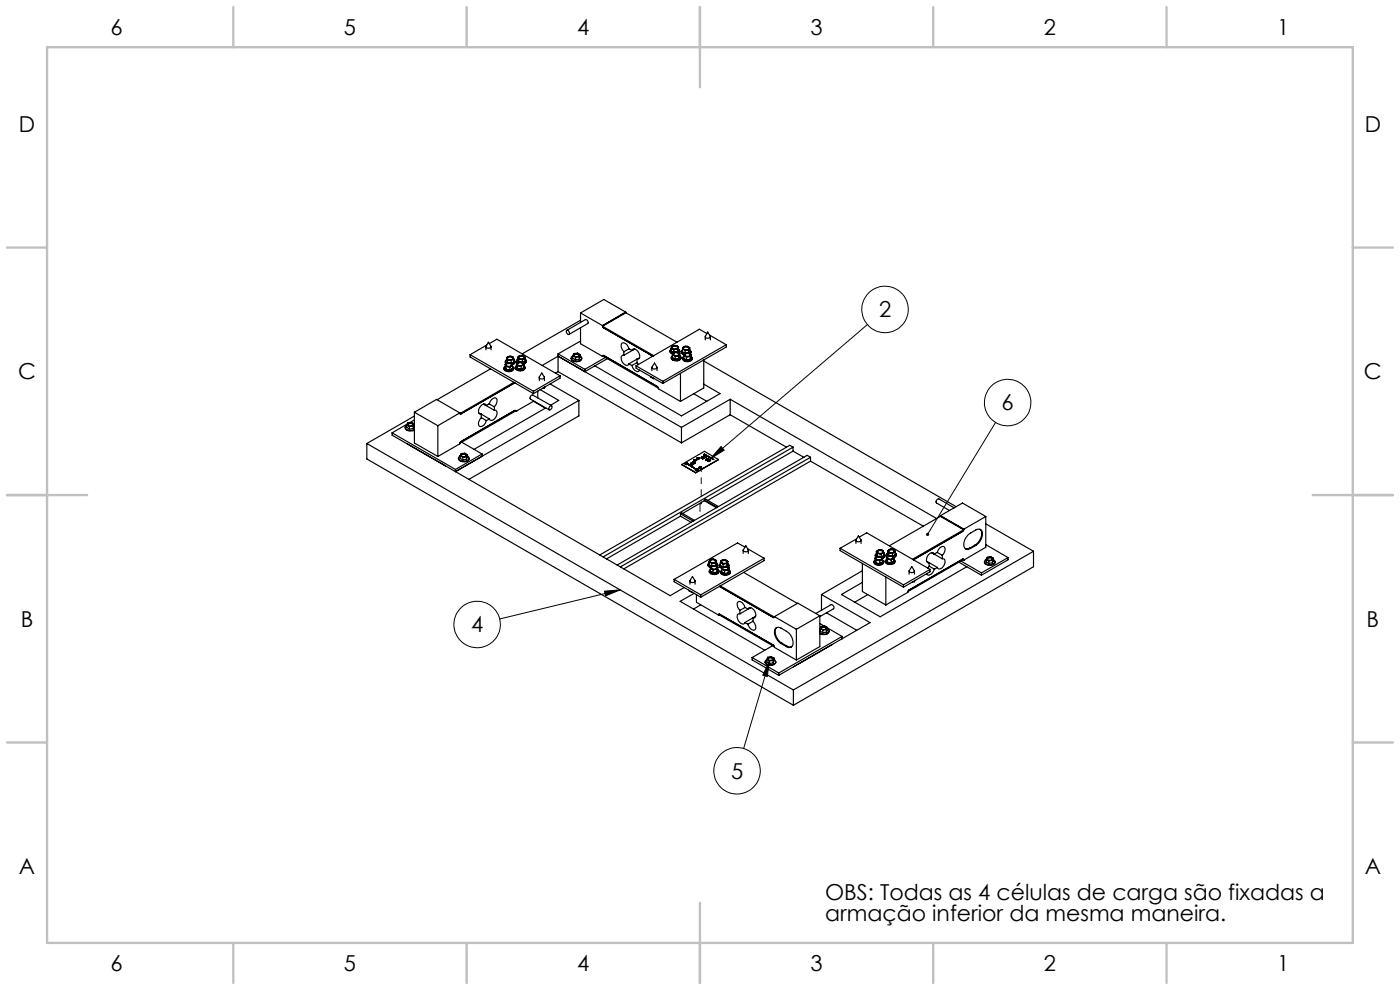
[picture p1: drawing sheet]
<svg xmlns="http://www.w3.org/2000/svg" width="297mm" height="210mm" viewBox="0 0 297 210" stroke-linecap="round" stroke-linejoin="round" font-family="sans-serif">
<defs><g id="words">
<g font-size="4.7">
<text x="23.5" y="7.4">6</text>
<text x="73" y="7.4">5</text>
<text x="122.5" y="7.4">4</text>
<text x="172" y="7.4">3</text>
<text x="221.5" y="7.4">2</text>
<text x="271" y="7.4">1</text>
<text x="4" y="27.9">D</text>
<text x="289.5" y="27.9">D</text>
<text x="186.5" y="67.3">2</text>
<text x="3.9" y="80.4">C</text>
<text x="289.4" y="80.4">C</text>
<text x="212.5" y="87">6</text>
<text x="4.4" y="132.9">B</text>
<text x="99.9" y="134.1">4</text>
<text x="289.9" y="132.9">B</text>
<text x="155.1" y="165.1">5</text>
<text x="4" y="185.4">A</text>
<text x="289.5" y="185.4">A</text>
<text x="175" y="190.9">OBS: Todas as 4 células de carga são fixadas a</text>
<text x="175" y="195.4">armação inferior da mesma maneira.</text>
<text x="23.5" y="205.9">6</text>
<text x="73" y="205.9">5</text>
<text x="122.5" y="205.9">4</text>
<text x="172" y="205.9">3</text>
<text x="221.5" y="205.9">2</text>
<text x="271" y="205.9">1</text>
</g>
</g></defs>
<g fill="none" stroke="#000" stroke-width=".21">
<path d="M184 68.9l-33.2 28.4M153 94.7l.6 .8-2.8 1.8zM211.2 89.6l-14.4 23.7M128.2 125.4l3.4-.3-3.1 1.3zM131.6 125.1l-25.6 6.2M163.2 140.2l-5.4 18.6M163.2 140.2l-.4 3.3-1-.3z"/>
<circle cx="187.7" cy="65.7" r="4.9"/>
<circle cx="213.8" cy="85.4" r="4.9"/>
<circle cx="101.2" cy="132.5" r="4.9"/>
<circle cx="156.3" cy="163.5" r="4.9"/>
</g>
<g fill="none" stroke="#c0c0c0" stroke-width=".5">
<path d="M10 10h277v190h-277zM49.5 1.5v8.5M99 1.5v8.5M148.5 1.5v17M198 1.5v8.5M247.5 1.5v8.5M1.5 52.5h8.5M287 52.5h8.5M1.5 105h17M278.5 105h17M1.5 157.5h8.5M287 157.5h8.5"/>
<path d="M148.5 191.5v17M49.5 200v8.5M99 200v8.5M198 200v8.5M247.5 200v8.5"/>
</g>
<path d="M153 94.7l.6 .8-2.8 1.8zM128.2 125.4l3.4-.3-3.1 1.3zM196.6 113.1a.34 .34 0 0 0 0 .6l.2-.4-.2 .4a.35 .35 0 0 0 .5-.3 .35 .35 0 0 0-.5-.3zM163.2 140.2l-.4 3.3-1-.3z" fill="#000"/>
<g fill="none" stroke="#000" stroke-width=".25">
<path d="M99.7 75.2v.5l13.5 7.8M99.7 75.2l13.5 7.8M103.1 73.5v.7M103.3 73.2l-3.6 2M103.6 72.6l.5 .8a.52 .52 0 0 1-.5 .5 .52 .52 0 0 1-.5-.5zM103.8 72.9l1.6-.9 13.4 7.7M104.1 78.2l-11.4 6.6M104.2 73.5v.7M107 77.9l.2-.1h-.1a.49 .49 0 0 0-.1 .6 .49 .49 0 0 0 .5 .3 .87 .87 0 0 0 .9 0 .87 .87 0 0 0 .5-.8l-.2-.1a.53 .53 0 0 1 .3 .6 .53 .53 0 0 1-.6 .4 1.06 1.06 0 0 1-1.5-.7zM107.1 78l.3 .4M107.1 77.9v.1M107.2 77.9l.2 .5"/>
<path d="M107.2 77.9l-.1 .1M107.2 77.3l.1 .2M107.2 77.3v.6M107.3 77.5l.5 .3M107.3 77.5l.1 .2M107.3 77.4a.76 .76 0 0 1 1.2 0M107.4 78.4l.8 .1M107.4 78.4l.8 .2M107.4 78.4h.1M107.4 77.7l.4 .1M107.4 77.7v.7M107.4 76.6l.2 .5"/>
<path d="M107.4 77.1a.4 .4 0 0 1 .1-.7l-.3 .3 .2 .5M107.5 76.5l-.1 .1M107.5 77.1l-.2 .4M107.5 77.1l-.3 .2M107.5 75.9l.1 .2M107.5 75.9v.6M107.5 77.1h.8l.2 .2a.66 .66 0 0 1-.6 .4 .66 .66 0 0 1-.6-.3zM107.6 76.1l.5 .3M107.6 76.1l.1 .3M107.6 76a.76 .76 0 0 1 1.2 0M107.7 75.8a.61 .61 0 0 1 .6-.2 .61 .61 0 0 1 .5 .5 .7 .7 0 0 1-1.2-.2zM107.7 76.4v.6l-.2-.5"/>
<path d="M107.7 76.4h.4M107.7 75.7l-.1 .4M107.7 75.7l-.2 .2M107.8 77.8l.4 .1M108.1 76.4l.3 .1M108.1 77l-.6 .1M108.1 77l.5 .3M108.1 77l.4 .1M108.2 78.5v.1M108.2 77.9v.6M108.4 75.6l-.7 .1M108.4 75.6l.5 .3"/>
<path d="M108.4 77.7l-.6 .1M108.4 77.7l-.2 .2M108.4 76.5v.6M108.5 77.1l.1 .2M108.6 77.3l.4-.2 .2-.3-.2-.4a.55 .55 0 0 1 .3 .6 .55 .55 0 0 1-.6 .4M108.6 77.3l-.2 .4M108.6 77.3l.1 .2M108.7 76.3l-.6 .1M108.7 76.3l-.3 .2M108.7 77.5l-.3 .2M108.7 78.2l-.5 .3M108.7 78.2h.1"/>
<path d="M108.7 78.1l.1 .1M108.7 77.5v.7M108.8 78.2l-.6 .4M108.9 75.9l-.2 .4M108.9 75.9l.1 .3M109 76.2l-.3 .1M109 76.8l-.6 .3M109 76.8h.1M109 76.7v.1M109 76.2v.6M109 76.8l-.5 .3M109.4 77.8l.2-.2-.1 .1a.68 .68 0 0 0 .2 .8 .68 .68 0 0 0 .8 .1l.8-.4v-.3l-.2-.3a.55 .55 0 0 1 .3 .6 .55 .55 0 0 1-.6 .4 1.1 1.1 0 0 1-1.5-.7z"/>
<path d="M109.5 77.8l.2 .5M109.6 77.8l.2 .4M109.6 77.8h-.1M109.6 77.1l.1 .2M109.6 77.1v.7M109.7 77.3l.5 .3M109.7 77.3l.1 .3M109.7 78.3l.9 .1M109.7 77.2a.72 .72 0 0 1 1.2 0M109.8 76.4l.2 .5M109.8 78.2l.8 .1M109.8 77.1a.7 .7 0 0 1 1.1 .1 .61 .61 0 0 1-.6 .4 .61 .61 0 0 1-.5-.5z"/>
<path d="M109.8 78.2l-.1 .1M109.8 77.6h.4M109.8 77.6v.6M109.8 76.9a.37 .37 0 0 1-.2-.4 .37 .37 0 0 1 .3-.3l-.3 .3 .1 .5M109.9 76.4h-.1M109.9 76.9l-.2 .4M109.9 76.9l-.3 .2M109.9 75.8l.1 .1M109.9 75.8v.6M110 75.9l.5 .3M110 75.9l.1 .3M110 75.9a.72 .72 0 0 1 1.2 0"/>
<path d="M110.1 75.7a.75 .75 0 0 1 1.1 .1 .67 .67 0 0 1-.6 .4 .67 .67 0 0 1-.6-.4zM110.1 76.2v.6l-.2-.4M110.1 76.2h.4M110.1 75.5l-.1 .4M110.1 75.5l-.2 .3M110.2 77.6l.4 .1M110.5 76.2l.3 .1M110.5 76.8l-.6 .1M110.5 76.8l.5 .3M110.6 78.3v.1M110.6 77.7v.6M110.8 75.4l-.7 .1"/>
<path d="M110.8 75.4l.5 .3M110.8 77.5l-.6 .1M110.8 77.5l-.2 .2M110.8 76.3v.6M111 77.1l.6-.3v-.3l-.2-.3a.53 .53 0 0 1 .3 .7 .53 .53 0 0 1-.6 .3M111 77.1l-.2 .4M111 77.1l.1 .3M111.1 76.1l-.6 .1M111.1 76.1l-.3 .2M111.1 77.4l-.3 .1M111.1 78l-.5 .3M111.1 78l.1 .1"/>
<path d="M111.1 77.4v.6M111.2 78.1l-.6 .3M111.3 75.7l-.2 .4M111.3 75.7l.1 .3M111.4 76l-.3 .1M111.4 76.6l-.6 .3M111.4 76.6v.1M111.4 76.5v.2M111.4 76v.6M111.4 76.7l-.5 .3M114.9 79.1l.6 .9a.54 .54 0 0 1-.6 .4 .54 .54 0 0 1-.5-.4zM118.4 75.6l26.2 15.1"/>
<path d="M118.4 75.6l-3.4 1.9M118.4 75.1v3.7M118.4 78.8l26.2 15.1M118.4 78.8l-.6 .4M118.4 75.1l5.7 3.2M118.4 75.6l5.7 3.2M118.8 79.7l-5.6 3.3M118.8 79.7v.5l-5.6 3.3M120.2 70.2a.47 .47 0 0 1 .5 .2 .47 .47 0 0 1-.1 .6l-.4-.3zM120.2 70.1l4-2.3a.56 .56 0 0 1 .5 .8l-4 2.3M121.2 76a1.22 1.22 0 0 0 1 .8 1.22 1.22 0 0 0 1.2-.5v-.3M121.5 75.5a.56 .56 0 0 0-.3 .6 .56 .56 0 0 0 .6 .4 1.16 1.16 0 0 0 1.6-.7l-.3-.3"/>
<path d="M121.5 75.5v.5l.6 .3M121.5 75.5l.6 .3M121.7 75.4a.71 .71 0 0 1 1.1 0M121.8 75.2a.56 .56 0 0 1 .6-.2 .56 .56 0 0 1 .4 .5 .62 .62 0 0 1-1.1-.2zM122.1 75.8v.5M122.9 76.2l-.8 .1M122.9 75.7l-.8 .1M122.9 75.7v.5M123.1 75.2v.6l-.2 .4M123.1 75.2l-.6-.3-.8 .1-.2 .5M123.1 75.2l-.2 .5M123.2 67.9l-12.4 7.2"/>
<path d="M123.2 69.6v3.3l4.6 2.7M123.2 72.3l-4.8 2.8M123.2 66.4v2M123.2 66.4l4.6 2.7M124.1 78.3v.5M126.2 77.6l18.4 10.6 8.2-4.7-3.5-2M127.8 69.1l.3 .5M127.8 75.6h.1M127.8 69.2l.3 .4M127.8 69.2l10.9 6.3M127.9 75.6h-.1M127.9 75.5l-.1 .1"/>
<path d="M128.1 75.4h-.2l-.1 .2M128.1 75.4l-.3 .1 11.9 6.8-.3-.3M128.1 69.6l10.4 6M128.1 75.4l11.3 6.6M128.4 75.8l-4.3 2.5M128.8 76.1l-4.7 2.7M132.4 75.3h-.2a1.05 1.05 0 0 0 .1 1.8l.6 .4h.3l.2-.3M132.4 74.6v.7M132.8 66.2v.1M132.8 66.2l-5 2.9M132.8 66.2l-4.7-2.7-4.9 2.9M132.8 66.3l-5 2.9"/>
<path d="M132.8 66.3l10.8 6.3M133.4 77.2l.7 .3M133.4 74l.7 .4M133.4 74a1.26 1.26 0 0 0-1.5-1.2 1.43 1.43 0 0 0 .5 1.8M133.4 74l-1 .6M134.1 77.5a1.3 1.3 0 0 0 1.4 1.2l.2-.2M134.1 74.4a.74 .74 0 0 1 .7-.3 .74 .74 0 0 1 .6 .5 .97 .97 0 0 1-.1 1.6h-.2M134.1 74.4l.6-.4-2.3 1.3M134.9 77.6v.5l5.7 3.2M134.9 77.6l5.7 3.3M135.1 76.9l.3 .4M135.1 76.2v.7"/>
<path d="M135.1 76.9l-1 .6M135.1 76.2l-1.7 1M135.7 75.9l-.6 .3M138 79.9l.6 .4M138.3 78v.6M138.9 77l.4 .8a.52 .52 0 0 1-.5 .5 .52 .52 0 0 1-.5-.5zM139.4 78v.6M142.3 74.6l.5 .3M142.4 74.4l-.1 .2M142.4 73.9l.3 .1M142.4 74.5l.5 .3M142.4 74.5l-.1 .1"/>
<path d="M142.4 73.9v.6M142.5 75.6l.2-.1-.2 .3a1.04 1.04 0 0 0 1.6 .5l.4-.4-.3-.4a.62 .62 0 0 1 .2 .8 .62 .62 0 0 1-.8 .2 .8 .8 0 0 1-.8 0 .8 .8 0 0 1-.3-.9zM142.5 73.6l.2 .4M142.5 73.6l-.1 .3M142.6 73.7a.74 .74 0 0 1 1.2 0M142.6 75.9l.6 .4M142.7 74l.6 .1M142.7 73.5a.65 .65 0 0 1 1.1 .3 .71 .71 0 0 1-1.2-.2zM142.7 74l.2 .2M142.7 75.8l-.1 .1M142.7 75.3l.2 .1M142.7 75.9l.5 .3"/>
<path d="M142.7 75.9h-.1M142.7 75.3v.6M142.7 75l-.4-.2a.41 .41 0 0 1-.2-.4 .41 .41 0 0 1 .3-.3 .55 .55 0 0 0-.3 .6 .55 .55 0 0 0 .6 .4M142.8 75l.1 .4M142.8 75l-.1 .3M142.8 75a.71 .71 0 0 1 1.2 .2 .68 .68 0 0 1-.6 .3 .68 .68 0 0 1-.6-.5zM142.8 75.1a.7 .7 0 0 1 1.2 0M142.9 75.4l.7 .1M142.9 75.4l.3 .2M142.9 74.2v.6M143 73.3l-.5 .3M143 73.3l.7 .1"/>
<path d="M143.2 76.2v.1M143.2 75.6v.6M143.3 74.7l-.5 .3M143.3 74.7l.6 .1M143.3 74.1h.4M143.3 74.1l-.4 .1M143.6 75.5h.4M143.6 75.5l-.4 .1M143.7 73.4l.1 .4M143.7 73.4l.2 .2M143.7 74.1v.6l.2-.4M143.8 73.8l-.5 .3"/>
<path d="M143.8 73.8l-.1 .3M143.9 73.6l-.1 .2M143.9 74.3h.1M143.9 74.8l.2 .4M143.9 74.8l.3 .2M143.9 73.6v.7M144 74.8a.37 .37 0 0 0 .2-.4 .37 .37 0 0 0-.3-.3l.3 .4-.2 .4M144 74.3l-.2 .5M144 76.1l-.8 .1M144 76.1v.1M144 75.5v.6M144 76.2l-.8 .1"/>
<path d="M144.1 75.2l-.5 .3M144.1 75.2l-.1 .3M144.2 75l-.1 .2M144.2 75.6l-.2 .5M144.2 75.6l.1 .1M144.2 75.7h.1M144.2 75v.6M144.3 75.7l-.3 .5M144.4 79.2v6M144.7 74.7l.5 .3M144.8 74.6l-.1 .1M144.8 74l.3 .1"/>
<path d="M144.8 74.7h-.1M144.8 74.7l.5 .3M144.8 74v.7M144.9 73.8l.2 .3M144.9 73.8l-.1 .2M145 73.8a.7 .7 0 0 1 1.2 .2 .7 .7 0 0 1-1.2-.2zM145 73.9a.71 .71 0 0 1 1.2 0M145 76.1l.6 .3M145.1 75.6a.65 .65 0 0 0-.2 .8 .65 .65 0 0 0 .8 .3 .92 .92 0 0 0 1.2-.8l-.3-.3M145.1 76l-.1 .1M145.1 75.4l.2 .1M145.1 76.1l.5 .3"/>
<path d="M145.1 76.1h-.1M145.1 74.1l.6 .2M145.1 74.1l.2 .3M145.1 75.7l-.2 .1a.76 .76 0 0 0 .3 .7 .76 .76 0 0 0 .8 .1l.7-.3a.37 .37 0 0 0 .2-.3 .37 .37 0 0 0-.3-.3M145.1 75.4v.7M145.2 75.2l-.5-.2a.41 .41 0 0 1-.2-.4 .41 .41 0 0 1 .3-.3 .55 .55 0 0 0-.3 .6 .55 .55 0 0 0 .6 .4M145.2 75.1l.1 .4M145.2 75.1l-.1 .3M145.2 75.2a.68 .68 0 0 1 .7-.3 .68 .68 0 0 1 .5 .4 .71 .71 0 0 1-1.2-.1zM145.2 75.3a.76 .76 0 0 1 1.2 0M145.3 75.5l.7 .1M145.3 75.5l.3 .3"/>
<path d="M145.3 74.4v.6M145.4 73.5l-.5 .3M145.4 73.5l.7 .1M145.6 76.4h.1M145.6 75.8v.6M145.7 74.9l-.5 .2M145.7 74.9l.6 .1M145.7 74.3h.4M145.7 74.3l-.4 .1M146 75.6h.4M146 75.6l-.4 .2M146.1 73.6l.1 .4"/>
<path d="M146.1 73.6l.2 .2M146.1 74.3v.6l.2-.5M146.2 74l-.5 .3M146.2 74l-.1 .3M146.3 75l.2 .3M146.3 75l.3 .2M146.3 73.8l-.1 .2M146.3 74.4l.1 .1M146.3 73.8v.6M146.4 75l.2-.4-.3-.3 .3 .3-.2 .4M146.4 74.5l-.2 .4M146.4 76.3l-.8 .1"/>
<path d="M146.4 76.3h.1M146.4 75.6v.7M146.5 75.3l-.5 .3M146.5 75.3l-.1 .3M146.6 75.2l-.1 .1M146.6 75.8l-.2 .5M146.6 75.8h.1M146.6 75.2v.6M146.7 75.8l-.3 .5M149.3 76.6l53.5 30.9M149.3 76.3v6l-4.9 2.9M149.6 71.4v.7"/>
<path d="M150 70.8l-1.6-1-13.5 7.8M150.1 70.4l.6 .9a.52 .52 0 0 1-.5 .5 .52 .52 0 0 1-.6-.5zM150.5 71.1l3.6 2M150.7 71.4v.7M154.1 73.1v.5l-13.5 7.7M154.1 73.1l-13.5 7.8M77.8 94.1l90.5 52.3M77.8 94.1v3.3l90.5 52.2M83.2 91.8l13.4 7.8M83.2 91.8v.5l13.4 7.7M86 90.7a.93 .93 0 0 0 1.4 .7l.5-.2M86.3 90.2a.54 .54 0 0 0-.3 .6 .54 .54 0 0 0 .6 .4l.8 .1 .5-.2"/>
<path d="M86.3 90.2v.5l.6 .3M86.3 94.1l8.2 4.7M86.3 90.2l.6 .3M86.4 89.9l-3.2 1.9M86.5 90.1a.72 .72 0 0 1 1.1 0M86.6 89.8a.56 .56 0 0 1 .6-.1 .56 .56 0 0 1 .4 .5 .61 .61 0 0 1-1.1-.3zM86.9 90.5v.5M87.7 90.9l-.8 .1M87.7 90.4l-.8 .1M87.7 90.4v.5M87.9 90.2h.1M87.9 89.9v.5l-.2 .5"/>
<path d="M87.9 89.9l-.6-.3-.8 .1-.2 .5M87.9 89.9l-.2 .5M87.9 88.3l-10.1 5.8M87.9 89.1l-.9 .5M87.9 87.4v6.6l5 2.8M87.9 87.4l5 2.9M87.9 87.4l4.7-2.7 4.9 2.9M92.9 90.3v6.5M96.6 99.6v.4M97.3 97.2a1.24 1.24 0 0 0 1 .8 1.24 1.24 0 0 0 1.2-.7v-.1M97.5 87.6l.1 .2h.2M97.5 94.1h.1"/>
<path d="M97.5 94.1l-4.6 2.7M97.5 87.6l-4.6 2.7M97.6 96.7a.55 .55 0 0 0-.3 .7 .55 .55 0 0 0 .6 .4 1.3 1.3 0 0 0 1.6-.6l-.3-.5M97.6 96.7v.5l.6 .4M97.6 96.7l.6 .3M97.8 93.7l-.3 .4M97.9 96.6a.73 .73 0 0 1 1.1 0M97.9 96.4a.58 .58 0 0 1 1 .3 .63 .63 0 0 1-1-.2zM97.9 93.8l4.4 2.5M98.2 97v.6M99 97.4l-.8 .2M99 96.9l-.8 .1"/>
<path d="M99 96.9v.5M99.2 96.4v.6l-.2 .4M99.2 96.4l-.6-.3-.8 .1-.2 .5M99.2 96.4l-.2 .5M101.5 87.6l.6 .3M102.1 87.9v.7M102.1 88.6a1.21 1.21 0 0 0-.3 1.9 1.37 1.37 0 0 0 1.4-1.3M102.1 88.6l1.1 .6M102.1 87.9l1.7 1M102.3 96.3l-5.7 3.3M102.3 96.3v.5M103.2 86a.72 .72 0 0 0-.8-.3 .72 .72 0 0 0-.6 .6 .84 .84 0 0 0-.3 .9 .84 .84 0 0 0 .6 .7"/>
<path d="M103.2 86l-.6-.3 2.2 1.3M103.8 85.7a1.3 1.3 0 0 1 1.5-1.2 1.43 1.43 0 0 1-.5 1.8M103.8 85.7l-.6 .3M103.8 88.9l-.6 .3M103.8 85.7l1 .6M104.8 87a.74 .74 0 0 1 .7 .5 .74 .74 0 0 1-.2 .8 .92 .92 0 0 1-1.4 .7l-.1-.1M104.8 86.3v.7M109 81.1l-11.4 6.6 .2 .1M109.1 87.1h.3v.2M109.1 87.1l.3 .1-11.8 6.8 .2-.3M109.1 87.1l-11.3 6.6M109.1 81.2l-11.3 6.6"/>
<path d="M109.1 81.2h.1M109.3 87.2l.1 .1M109.4 87.3h.1M113.2 85.1l2.5 1.5M113.2 83v.5M113.2 85.1l-3.8 2.2M114.1 83v1.4M114.4 80.1v.6M114.6 82.6l3.9 2.3-1.7 1.1M115.5 80.1v.6M115.5 82.1v.2M115.5 82.3l-.4 .1"/>
<path d="M115.6 82l-.1 .3M115.8 86.5l-15.2 8.8M116.6 86.2l.3-.1a.45 .45 0 0 1 .1 .6 .45 .45 0 0 1-.6 .1zM116.7 81.4l6.1 3.5M117 86.1l-4-2.3a.56 .56 0 0 0-.5 .9l4 2.3M122.8 84.9l-26.2 15.1M122.8 84.9v3.3l-23.4 13.5M138.6 80.2v.1M138.7 80.3h-.1M139.4 82l.3 .5 4.7 2.7M140.6 80.9v.4M144.6 90.7v3.2"/>
<path d="M144.6 98.5l3 1.8M145.4 98.2l.5 .1a.31 .31 0 0 1-.3 .3 .31 .31 0 0 1-.3-.3zM145.9 98.3v.1M145.9 98.3l-.6 .1M145.9 98.2v.1M146.1 98.7h.2M146.3 98.6l-.2 .1M146.3 98.7h.1M146.3 98.6v.1M146.5 98.4h.1M146.5 98.9h.1M146.5 98.3v.2"/>
<path d="M146.5 98.3h.1M146.5 98.5h.1M146.5 98.3l.2 .1M146.5 98.5l.2 .1M146.5 98.3v.1M146.5 98.5l.3 .1M146.5 98.4l.2 .1M146.5 98.4v.1M146.6 98.3l-.1 .1M146.6 98.3h.1M146.6 98.8l-.1 .1M146.6 98.9h.1"/>
<path d="M146.6 98.3h.2M146.6 98.8v.1M146.6 98.2h.1M146.6 98.2l-.1 .1M146.6 98.2l.2 .2M146.7 98.6h.1M146.7 98.4h.1M146.7 98.3h.1M146.7 98.3v.1M146.7 98.3l.2 .1M146.7 98.5h.1M146.7 98.3h-.1"/>
<path d="M146.7 98.4v.1M146.7 98.3v.3M146.8 98.6h.1M146.8 98.5h.1M146.8 98.3h.1M146.8 98.4h.1M146.8 98.3l-.1 .1M146.8 98.5v.1M146.8 99.1h.2M146.9 98.1h.1M146.9 98.2h.1M146.9 98.1v.1"/>
<path d="M146.9 98.4h.1M146.9 98.4h-.2M146.9 98.2l.2 .1M146.9 98.2l.1 .1M146.9 98.4l-.1 .1M146.9 98.5l-.1 .1M146.9 98.4v.1M146.9 98.5h.1M146.9 98.1l.2 .1M147 99.1h-.2M147 99.1h.1M147 98h.1"/>
<path d="M147 98l-.1 .1M147 98.3h.1M147 98.2v.1M147.1 98.2h-.1M147.1 98h.1M147.1 98.3h.1M147.1 98l.1 .1M147.1 98.2h.1M147.1 98l-.2 .1M147.1 98.2v.1M147.2 97.6h.1M147.2 97.7h.1"/>
<path d="M147.2 97.6v.1M147.2 97.7l.1 .2M147.2 83.5l2.7 1.6M147.2 97.6l.1 .1M147.2 97.7l.1 .1M147.2 98.1h.1M147.2 98.1l.1 .1M147.2 98.1v.1M147.2 98.2h.1M147.2 98.2h-.1M147.2 97.6l.2 .1M147.3 98.2h.1"/>
<path d="M147.3 98.3h.1M147.3 98.3h-.2M147.3 98.2v.1M147.3 98.2l-.2 .1M147.3 97.9h.1M147.3 97.7h.1M147.3 97.8h.1M147.3 99.3h-.1M147.3 97.7v.2M147.3 99.3h.1M147.4 97.7h.1M147.4 97.8h.1"/>
<path d="M147.4 97.5l-.2 .1M147.4 97.8v.1M147.4 97.5h.1M147.4 97.7v.1M147.4 97.5l.1 .1M147.5 97.5l.1 .1M147.5 97.6v.1M147.5 97.7h.1M147.5 97.7l-.1 .1M147.5 97.6l-.2 .1M147.6 97.6h.1M147.6 99.5h.5a.31 .31 0 0 1-.3 .3 .31 .31 0 0 1-.3-.3z"/>
<path d="M147.6 97.7h.1M147.6 97.6v.1M147.6 97.6l-.2 .1M147.6 97.7l-.2 .1M147.8 97.2v.1M147.8 97.3v.1M147.8 97.2h.1M147.8 97.3h.1M147.8 97.4h.2M147.8 97.3h.2M147.8 97.3l.2 .1M147.9 97.2l-.1 .1"/>
<path d="M147.9 97.2l.1 .1M147.9 97.2h.1M147.9 97.2l.2 .1M148 97.4h.1M148 97.3h.1M148 97.3v.1M148 99.5l.1 .2M148 99.5l-.5 .2M148 99.5h.1M148.1 97.3h.1M148.1 97.4h.1M148.1 97.1h.1"/>
<path d="M148.1 97.4h-.1M148.1 97.3h-.1M148.1 97.1l.1 .1M148.1 97.3v.1M148.1 97.1l-.3 .1M148.1 97.1h.2M148.2 97.2h.1M148.2 97.2l-.1 .1M148.2 97.3h.1M148.2 97.1l.1 .1M148.2 97.3l-.1 .1M148.2 97.2l-.2 .1"/>
<path d="M148.2 97.1h.1M148.2 97.2v.1M148.2 97.1v.1M148.3 99.2h.1M148.3 99.3h.1M148.3 97.1v.1M148.3 97.3h.1M148.3 97.2h.1M148.3 97.2v.1M148.3 99.2v.1M148.3 97.2h-.1M148.3 97.3h-.1"/>
<path d="M148.3 99.2l.1 .1M148.3 99.3l.1 .1M148.3 99.2h.2M148.3 99.1h.1M148.3 99.1v.1M148.4 99.3h.1M148.4 99.3v.1M148.4 99.4h.1M148.4 99.2v.1M148.5 99.2v.1M148.5 99.1l.2 .1M148.5 99.1h.1"/>
<path d="M148.5 99h.1M148.5 99.2h-.1M148.6 99h.1M148.6 99l-.3 .1M148.6 99l.1 .1M148.7 99.2l-.3 .2M148.7 99.2h.1M148.7 99.2l-.3 .1M148.7 99.1h.1M148.7 99.1v.1M148.7 99.1l-.2 .1M148.8 97.1h.1"/>
<path d="M148.8 97h.1M148.8 97v.1M148.8 97l.1 .1M148.8 97.1l.1 .1M148.9 97v.1M148.9 97.1v.1M148.9 97.2l.1 .1M148.9 97l.2 .1M148.9 97.1l.1 .1M148.9 97.1h.1M148.9 96.9h.1M148.9 96.9l-.1 .1"/>
<path d="M149 96.9h.1M149 96.9v.1M149 96.9l-.2 .1M149 97.3h.1M149 97h.1M149 97h-.1M149 97.2v.1M149 97.2h.1M149 97l.2 .1M149 97h.2M149.1 97.1v.1M149.1 97.1l-.1 .1"/>
<path d="M149.1 97.3h.1M149.1 97.2v.1M149.2 96.8h.1M149.2 96.9h.1M149.2 97l-.2 .2M149.2 97v.1M149.2 96.8v.1M149.2 97.1h.1M149.2 97.2h.1M149.3 96.8h.1M149.2 97.2l-.1 .1M149.2 97.1v.1"/>
<path d="M149.2 96.9l.2 .1M149.2 97.1l-.1 .1M149.3 96.9l.1 .1M149.3 96.8l.1 .1M149.3 96.7h.1M149.3 96.4h.2M149.3 96.7l-.1 .1M149.3 96.8h.2M149.4 97h.1M149.4 96.8h.1M149.4 96.8v.1M149.4 96.8h-.1"/>
<path d="M149.4 96.9v.1M149.4 96.9h.1M149.4 96.7h.1M149.4 96.7l.1 .1M149.4 96.7l-.1 .1M149.5 97h.1M149.5 96.3l-.1 .1M149.5 96.4h.1M149.5 96.3v.1M149.5 96.8h.1M149.5 96.8l-.1 .1M149.5 96.8l.1 .1"/>
<path d="M149.6 96.9h.1M149.6 96.9h-.2M149.6 97h.1M149.6 97h-.1M149.6 96.9v.1M149.6 96.9l-.1 .1M149.7 96.6h.1M149.8 97.4v.1M149.8 97.5v.1M149.8 97.5h.1M149.8 97.4h.1M149.8 97.5l.1 .1"/>
<path d="M149.8 97.5h.2M149.8 96.5l-.1 .1M149.8 96.5v.1M149.8 96.6h.1M149.9 97.4h.1M149.9 97.4l.1 .1M149.9 97.4h-.1M149.9 97.4h.2M149.9 97.6h.1M149.9 97.5h.1M149.9 97.5v.1M150 97.5h.1"/>
<path d="M150 97.5h-.1M150 97.4h.1M150 97.6h.1M150 97.5v.1M150 97.3h.1M150 97.3v.1M150.1 97.4h.1M150.1 97.4h-.1M150.1 96.8h.1M150.1 97.3h.1M150.1 97.3l-.3 .1M150.1 97.3l.1 .1"/>
<path d="M150.1 97.7l.1 .1M150.1 97.7h.1M150.2 97.6l-.1 .1M150.2 97.6v.1M150.2 97.6l.2 .1M150.2 97.5h.1M150.2 97.7v.1M150.2 97.6h.1M150.2 97.8l.1 .1M150.2 97.5l-.2 .1M150.2 97.7h.1M150.2 97.6l.1 .1"/>
<path d="M150.2 97.7l.1 .1M150.2 97.4l-.2 .1M150.2 97.4h.1M150.2 96.8h-.1M150.2 96.8h.1M150.2 97.4v.1M150.3 97.6h.1M150.3 97.7h.1M150.3 97.8h.1M150.3 97.8v.1M150.3 97.7v.1M150.3 97.9h.1"/>
<path d="M150.3 97.6l.1 .1M150.4 97.7h.1M150.4 97.6h.1M150.4 97.5h.1M150.4 97.8l-.1 .1M150.4 97.6v.1M150.4 97.7v.1M150.4 97.7h-.1M150.4 97.8h.1M150.4 97.5l.1 .1M150.4 97.5v.1M150.4 97h.2"/>
<path d="M150.4 97.5l-.2 .1M150.4 97.5l.2 .1M150.5 97.6h.1M150.5 97.7h.1M150.5 97.7l-.2 .2M150.5 97.6l-.1 .1M150.5 97.6v.1M150.5 97.7l-.1 .1M150.6 97.6h.1M150.6 97h-.2M150.6 97h.1M150.6 97.7h.1"/>
<path d="M150.6 97.7h-.1M150.6 97.6l-.2 .1M150.6 97.6v.1M150.6 97.6h-.1M150.8 97.3h.1M150.9 97.2l-.1 .1M150.9 97.3h.1M150.9 97.2v.1M151.1 97.5h.2M151.3 97.4l-.1 .1M151.3 97.5h.1M151.3 97.4v.1"/>
<path d="M152.4 97.5l-4.8 2.8M152.4 97.5l-3-1.8-4.8 2.8M154.9 84.7l43.8 25.3M154.9 84.7l-10.3 6M154.9 84.7v3.3M154.9 88l11.9 6.9M154.9 88l-10.3 5.9M168.2 94.9l-.7-.4-40.3 23.2M168.2 94.9l-40.2 23.2M168.2 94.9v.8M168.2 95.7l-18.1 10.4M168.2 95.7l2.3 1.3"/>
<path d="M171.9 97v.8M171.9 97l-40.3 23.3M171.9 97.8l-39.6 22.9M171.9 97l-.7-.4-40.3 23.3M171.9 97.8l24 13.8M96.6 100l45.6 26.4 2.9-1.8M144.4 109l.2-.2 2.7 1.6M144.4 109v.5M144.4 109.5l-15.7 9.1M144.4 109l2.6 1.6M144.4 109.5l2.2 1.3M147.6 100.3h.1"/>
<path d="M149.4 106.1l.3-.2 2.7 1.5M149.4 106.1v.1M149.4 106.2l-4.6 2.7M149.4 106.2l2.6 1.5M149.4 106.1l2.7 1.5M150.2 119.7l-.1 .2 .2 .3 .5 .2M150.4 119.9l.5 .2M150.4 119.4a.51 .51 0 0 0-.2 .6 .51 .51 0 0 0 .6 .3M150.4 119.8v.1M150.4 119.2l.3 .1M150.4 119.8l.6 .3M150.4 119.2v.6"/>
<path d="M150.5 118.9l.2 .4M150.5 118.9l-.1 .3M150.6 119.1a.74 .74 0 0 1 1.2 0M150.7 119.3l.7 .1M150.7 118.8a.66 .66 0 0 1 1.1 .3 .65 .65 0 0 1-.6 .3 .65 .65 0 0 1-.6-.5zM150.7 119.3l.3 .2M151 119.5v.6M151 118.6l-.5 .3M151 118.6l.7 .1M151.4 119.4h.4M151.4 119.4l-.4 .1M151.7 118.7l.2 .4"/>
<path d="M151.7 118.7l.3 .2M151.8 119.4v.6l.2-.5M151.9 119.1l-.5 .3M151.9 119.1l-.1 .3M152 119.4l.2 .3-.2 .4M152 118.9l-.1 .2M152 119.5v.1M152 119.6h.1M152 118.9v.6M152 119.6l-.2 .5M152.2 119.6l.1 .4-.2 .2M152.6 119.8l.1 .6 .5 .2"/>
<path d="M152.6 119.8l.1 .4 .5 .3M152.8 119.6l-.2 .2M152.8 119.9v.1M152.8 119.3l.3 .1M152.8 120l.6 .3M152.8 120h.1M152.8 119.3v.7M152.9 119.1l.2 .3M152.9 119.1l-.1 .2M153 119.2a.79 .79 0 0 1 1.2 0M153.1 119.4l.7 .1M153.1 119a.63 .63 0 0 1 .6-.2 .63 .63 0 0 1 .5 .5 .68 .68 0 0 1-1.2-.2z"/>
<path d="M153.1 119.4l.3 .3M153.4 118.8l-.5 .3M153.4 118.8l.7 .1M153.4 119.7v.6M153.8 119.5h.4M153.8 119.5l-.4 .2M154.1 118.9l.2 .4M154.1 118.9l.3 .2M154.2 119.5v.7l.2-.5M154.3 119.3l-.5 .2M154.3 119.3l-.1 .2M154.4 119.1l-.1 .2"/>
<path d="M154.4 119.7v.1M154.4 119.6l.2 .3-.2 .4M154.4 119.1v.6M154.4 119.8l-.2 .5M154.6 119.8l.1 .2-.2 .4M157.7 116.7v.7M158 116.1l-1.5-.9-13.5 7.7M158.2 115.8l.6 .8a.54 .54 0 0 1-.6 .5 .54 .54 0 0 1-.5-.5zM158.6 116.4l3.5 2M158.8 116.7v.7M162.1 118.4v.5l-13.4 7.8M162.1 118.4l-13.4 7.8"/>
<path d="M178.2 116.3v.5l13.5 7.8M178.2 116.3l13.5 7.8M181.6 114.6v.7M181.8 114.3l-3.6 2M182.1 113.7l.5 .8a.52 .52 0 0 1-.5 .4 .52 .52 0 0 1-.5-.4zM182.3 113.9l1.6-.9 13.4 7.8M182.7 114.6v.7M183 119.5v6l4.9 2.8M185.6 119l.2 .5M185.6 119h.1M185.6 118.8a.53 .53 0 0 0-.1 .7 .53 .53 0 0 0 .6 .3 .85 .85 0 0 0 1.3-.8l-.2-.2M185.6 119l.2 .4"/>
<path d="M185.6 118.4l.1 .2M185.6 118.4v.6M185.7 117.7l.1 .5M185.7 118.6l.5 .2M185.7 118.6l.1 .2M185.8 119.5l.9 .2M185.8 118.5a.76 .76 0 0 1 1.2 0M185.8 119.4l.9 .1M185.8 119.4v.1M185.8 118.8h.4M185.8 118.8v.6M185.9 117.6l.2 .5"/>
<path d="M185.9 117.4l-.2 .3 .2 .5M185.9 117.6h.1M185.9 117l.1 .1M185.9 117v.6M185.9 118.1l-.2 .5M185.9 118.1l-.3 .3M186 118.2l.6-.1 .3 .1a.5 .5 0 0 1-.2 .6 .5 .5 0 0 1-.6-.1l-.3-.3zM186 117.1l.5 .3M186 117.1l.1 .3M186.1 117.1a.76 .76 0 0 1 1.2 0M186.1 117.4v.7l-.2-.5M186.1 117.4h.4"/>
<path d="M186.2 116.9a.75 .75 0 0 1 1.1 .2 .72 .72 0 0 1-1.2-.1zM186.2 118.8l.5 .1M186.2 116.8l-.2 .3M186.2 116.8l-.3 .2M186.5 117.4l.4 .1M186.6 118l-.7 .1M186.6 118l.5 .3M186.7 119.5v.2M186.7 118.9v.6M186.9 116.7l-.7 .1M186.9 116.7l.5 .2M186.9 118.7l-.7 .1"/>
<path d="M186.9 118.7l-.2 .2M186.9 117.5l.1 .6 .5-.2M187.1 118.3l-.2 .4M187.1 118.3l.1 .3M187.2 118.6l-.3 .1M187.2 119.2l-.5 .3M187.2 119.2l.1 .1M187.2 117.3l-.7 .1M187.2 117.3l-.3 .2M187.2 118.6v.6M187.3 119.3l-.6 .4M187.3 118.9a.59 .59 0 0 1 .1 .7 .59 .59 0 0 1-.7 .3 .89 .89 0 0 1-1.3-.8"/>
<path d="M187.4 116.9l-.2 .4M187.4 116.9l.1 .3M187.5 117.4l.1 .1M187.5 117.2l-.3 .1M187.5 117.9h.1M187.5 117.8v.1M187.5 117.2v.7M187.5 117.9l-.5 .3M187.6 117.5l.1 .5-.6 .3M187.6 117.5a.55 .55 0 0 1 .1 .7 .55 .55 0 0 1-.6 .3M188 118.9l.2 .4M188.1 118.7a.47 .47 0 0 0-.3 .5 .47 .47 0 0 0 .5 .3 1.12 1.12 0 0 0 1.5-.5l-.1-.3"/>
<path d="M188.1 118.8l.2 .5M188.1 118.8l-.1 .1M188.1 118.2l.1 .2M188.1 118.2v.6M188.1 117.5v.3l.1 .3M188.2 118.4l.5 .3M188.2 118.4l.1 .3M188.2 118.3a.76 .76 0 0 1 1.2 0M188.2 119.3l.9 .2M188.3 119.3l.8 .1M188.3 118.1a.7 .7 0 0 1 1.1 .2 .72 .72 0 0 1-1.2-.1zM188.3 119.3h-.1"/>
<path d="M188.3 117.5l.2 .5M188.3 118.7h.4M188.3 118.7v.6M188.3 117.5h.1M188.3 118l-.1 .4M188.3 118l-.2 .2M188.3 117.3l-.2 .3 .2 .4M188.3 117.4v.1M188.3 116.8l.2 .2M188.3 116.8v.6M188.5 117l.4 .3M188.5 117l.1 .3"/>
<path d="M188.5 116.9a.76 .76 0 0 1 1.2 0M188.6 116.7a.75 .75 0 0 1 1.1 .2 .7 .7 0 0 1-1.2 0zM188.6 117.3v.6l-.3-.5M188.6 117.3h.3M188.6 116.6l-.1 .1v.3M188.6 116.6l-.3 .2M188.7 118.7l.4 .1M188.9 117.3l.4 .1M189 117.9l-.7 .1M189 117.9l.5 .3M189 117.9l.4 .1M189.1 119.4v.1"/>
<path d="M189.1 118.8v.6M189.3 116.5l-.7 .1M189.3 116.5l.5 .3M189.3 118.6l-.6 .1M189.3 118.6l-.2 .2M189.3 117.4v.6M189.4 118l.1 .2M189.5 118.2l-.2 .4M189.5 118.2l.1 .3M189.6 118.7h.1M189.6 118.5l-.3 .1M189.6 119.1l-.5 .3"/>
<path d="M189.6 119.1h.1M189.6 117.2l-.7 .1M189.6 117.2l-.3 .2M189.6 119l.1 .1M189.6 118.5v.6M189.7 119.1l-.6 .4M189.7 118.7a.67 .67 0 0 1 0 .9 .67 .67 0 0 1-.8 .1 .76 .76 0 0 1-1.1-.8M189.8 116.8l-.2 .4M189.8 116.8l.1 .2M189.9 117.3a.51 .51 0 0 1 .2 .6 .51 .51 0 0 1-.6 .3M189.9 117l-.3 .2M189.9 117.7h.1"/>
<path d="M189.9 117.7l-.5 .3M189.9 117.6v.1M189.9 117v.7M190 117.4a.55 .55 0 0 1 .1 .6 .55 .55 0 0 1-.6 .3M196.6 119.1l.5 .3M197.1 119.4v.7M197.1 119.4l1.7 1M198.2 117.5l-.1-.1a.95 .95 0 0 0-1.4 .7l-.1 1 .2 .2 .3 .1M198.2 117.5l-.6-.3 2.3 1.3M198.8 117.2l-.6 .3M198.8 117.2a1.24 1.24 0 0 1 1.5-1.2 1.4 1.4 0 0 1-.4 1.8M198.8 117.2l1.1 .6"/>
<path d="M199.5 109.4v.1M199.5 109.4l5 2.9M199.5 109.4l4.7-2.7 4.9 2.9M199.5 109.4l5 2.8M199.5 109.4h.1M199.5 109.5l-10.8 6.3M199.5 109.5l4.9 2.9M199.9 118.5a.74 .74 0 0 1 .6 .5 .74 .74 0 0 1-.2 .8 .96 .96 0 0 1-1.4 .7l-.1-.1M199.9 117.8v.7M202.4 107.7l-3.2-1.9a.58 .58 0 0 0-.5 .9l2.7 1.6M203.4 119.3l4.8 2.7M203.9 119l4.3 2.5"/>
<path d="M204.2 118.6h.2l.1 .2M204.2 118.6l.2 .1-11.8 6.8 .3-.3M204.2 118.6l-11.3 6.6M204.2 112.7l-10.4 6M204.4 112.4l-.2 .3M204.4 112.4l-10.8 6.2M204.5 112.3l-.3 .4M204.5 112.2v.1M204.5 118.8h.1M204.5 118.8l-.1-.1 .1 .1M205.7 116.3l-.9 .1M205.7 116.3h.2"/>
<path d="M206.9 115.6l-1.2 .7M206.9 115.6l.1 .1M207 115.7a2.71 2.71 0 0 0 1.2-3.2l-.4-.3-.8 .2a4.5 4.5 0 0 0-2.1 1.7 1.88 1.88 0 0 0 0 2.3l.4 .1 .6-.2M207 115.7l-1.1 .6M207.9 112.3a2.44 2.44 0 0 1-1 3.3M208.8 119.2a1.27 1.27 0 0 0 2.3 .3v-.3M209.1 111.1l10.2 5.8M209.1 115.5l4.8 2.8M209.1 109.6l-4.6 2.6M209.1 109.6v6.5l-4.6 2.7M209.2 118.7a.53 .53 0 0 0-.3 .6 .53 .53 0 0 0 .6 .4 1.21 1.21 0 0 0 1.6-.5l-.4-.5M209.2 118.7v.5l.6 .3"/>
<path d="M209.2 118.7l.6 .3M209.4 118.6a.74 .74 0 0 1 1.1 0M209.5 118.3a.56 .56 0 0 1 .6-.1 .56 .56 0 0 1 .4 .5 .61 .61 0 0 1-1.1-.2zM209.8 119v.5M210.5 119.4l-.7 .1M210.5 118.8l-.7 .2M210.5 118.8v.6M210.7 118.4v.5l-.2 .5M210.7 118.4l-.5-.3-.8 .1-.2 .5M210.7 118.4l-.2 .4M213.9 118.3l-5.7 3.2M213.9 118.3v.4l-5.7 3.3"/>
<path d="M219.3 116.9l-51 29.5M219.3 116.9v3.3l-51 29.4M143 122.9l5.7 3.3M143 122.9v.5l5.7 3.3M146.1 125.2l.6 .4M146.4 123.3v.6M146.7 125.5v.1M146.7 125.6h.1M146.9 122.3l.5 .8a.54 .54 0 0 1-.5 .5 .54 .54 0 0 1-.5-.5zM147.2 125.9l-2.9 1.7 17.9 10.3M147.5 123.3v.6M147.7 126.1v1.7l4.7 2.6"/>
<path d="M148.7 128.3l-1.6 .9M148.7 126.2v.5M150.7 121.2l.6 .4M150.7 120.8l-.2 .2a.85 .85 0 0 0 1.3 .7 .54 .54 0 0 0 .6-.2 .54 .54 0 0 0-.1-.7M150.7 121.1v.1M150.7 120.6l.3 .1M150.7 121.2l.6 .3M150.7 121.2h.1M150.7 120.6v.6M150.8 120.3l.2 .4M150.8 120.3l-.1 .3M150.9 120.4a.79 .79 0 0 1 1.2 0"/>
<path d="M150.9 120.1l-.1 .2M151 120.7l.7 .1M151 120.2a.65 .65 0 0 1 1.1 .3 .68 .68 0 0 1-1.2-.2zM151 120.7l.3 .2M151.3 121.5v.1M151.3 120.9v.6M151.3 120l-.5 .3M151.3 120l.7 .1M151.3 120l-.4 .1M151.7 120.8h.4M151.7 120.8l-.4 .1M152 120.1l.2 .4"/>
<path d="M152 120.1l.3 .2M152.1 121.4l-.8 .1M152.1 121.4v.1M152.1 120.8v.6M152.1 121.5l-.8 .1M152.2 120.5l-.5 .3M152.2 120.5l-.1 .3M152.3 120.3l-.1 .2M152.3 121l-.2 .4M152.3 121h.1M152.3 120.3v.7M152.3 121l-.2 .5"/>
<path d="M152.4 130.4h.1M152.5 121a.7 .7 0 0 1-.2 .7 .7 .7 0 0 1-.7 .2 .84 .84 0 0 1-1.1-.8M152.5 130.4h-.1M152.7 124.4h.1M152.7 130.3h-.2l-.1 .1M152.7 130.3h-.3l11.9 6.9-.3-.4M152.7 130.3l11.3 6.5M152.7 124.4l11.3 6.6M152.8 124.3l11.5 6.6-.3 .1M152.8 120l.5 .3M153.1 121.4l.6 .4M153.1 121a.56 .56 0 0 0-.1 .7 .56 .56 0 0 0 .7 .2 .81 .81 0 0 0 1.1-.8l-.1-.1"/>
<path d="M153.1 121.3v.1M153.1 120.7l.3 .2M153.1 121.3l.6 .4M153.1 120.7v.6M153.2 120.5l.2 .4M153.2 120.5l-.1 .2M153.3 120.6a.74 .74 0 0 1 1.2 0M153.4 120.4a.66 .66 0 0 1 1.1 .2 .65 .65 0 0 1-.7 .3 .65 .65 0 0 1-.5-.4zM153.4 120.9l.7 .1M153.4 120.9l.3 .2M153.7 120.2l-.5 .3M153.7 120.2l.7 .1"/>
<path d="M153.7 121.7v.1M153.7 121.1v.6M154.1 121h.4M154.1 121l-.4 .1M154.4 120.3l.2 .4M154.4 120.3l.3 .2M154.5 121.6l-.8 .1M154.5 121.6h.1M154.5 121v.6M154.5 121.6l-.8 .2M154.6 120.7l-.5 .3M154.6 120.7l-.1 .3"/>
<path d="M154.7 120.5l-.1 .2M154.7 121.1l-.2 .5M154.7 121.1v.1M154.7 120.5v.6M154.7 121.2l-.2 .4M154.9 121.1a.68 .68 0 0 1-.2 .8 .68 .68 0 0 1-.7 .1 .84 .84 0 0 1-1.1-.8M157 129.5v.7M157 130.2a.74 .74 0 0 0-.7 .5 .74 .74 0 0 0 .3 .8 .98 .98 0 0 0 1.4 .7v-.2M157.8 121.4l11.3 6.6M158 128.9l.7 .3M158 128.9a1.24 1.24 0 0 0-1.4-1.2 1.4 1.4 0 0 0 .4 1.8M158 132l.7 .4"/>
<path d="M158 128.9l-1 .6M158.7 129.2l.1-.1a.95 .95 0 0 1 1.4 .6 .74 .74 0 0 1 .2 .8 .74 .74 0 0 1-.7 .5M158.7 129.2l.5-.3-2.2 1.3M159.6 139.5l5.6 3.3M159.6 139.5v.5l5.6 3.3M159.7 131.8a1.28 1.28 0 0 1 .3 1.9 1.43 1.43 0 0 1-1.3-1.3M159.7 131v.8M159.7 131.8l-1 .6M159.7 131l-1.7 1M160.3 130.7l-.6 .3M162.7 139.9a.56 .56 0 0 0-.3 .6 .56 .56 0 0 0 .5 .5 1.3 1.3 0 0 0 1.7-.6l-.4-.5M162.7 139.9v.5l.5 .3"/>
<path d="M162.7 139.9l.5 .3M162.9 139.8a.66 .66 0 0 1 1.1 0M163 139.6a.56 .56 0 0 1 .6-.2 .56 .56 0 0 1 .4 .5 .61 .61 0 0 1-1.1-.2zM163.9 137l-4.3 2.5M164 136.8l.3 .5M164.2 139.6v.6l-.2 .4M164.2 139.6l-.5-.3-.8 .1-.2 .5M164.2 139.6l-.2 .5M164.3 130.8l-.1 .2h-.2M164.3 130.8h.1M164.3 137.3h.1M164.3 137.3l4.6 2.7"/>
<path d="M164.3 130.8l4.6 2.7M164.8 133.1a2.44 2.44 0 0 0 1 3.3M165.7 136.5a2.71 2.71 0 0 1-1.2-3.2l.4-.2a2.95 2.95 0 0 1 1.9 .8 2.61 2.61 0 0 1 1.2 3.2l-.6 .3-.6-.2M165.7 136.5l1.1 .7M165.8 136.4l1.2 .7M165.8 136.4l-.1 .1M167 137.1l.9 .1M167 137.1l-.2 .1M168.9 133.5v6.5M173.1 130.1l3.2-1.8a.58 .58 0 0 1 .5 .8l-2.9 1.7M173.9 132.2l.9 .6M173.9 130.6v6.6l-5 2.8"/>
<path d="M173.9 130.6l-5 2.9M173.9 130.6l-4.6-2.7-5 2.9M174 133.3v.6l.6 .3M174 133.4h-.1M174 133.3l.6 .4M174.2 133.2a.7 .7 0 0 1 1.1 0 .63 .63 0 0 1-.6 .4 .63 .63 0 0 1-.5-.4zM174.2 133.3a.72 .72 0 0 1 1.1 0M174.3 126.1l10.3 6-19.4 11.2M174.3 126.1v3.3M174.6 133.7v.5M175.3 130l6.5 3.7M175.3 134.1l-.7 .1"/>
<path d="M175.3 133.6l-.7 .1M175.3 133.6v.5M175.5 133.4a.53 .53 0 0 1 .4 .6 .53 .53 0 0 1-.6 .4l-.5 .1-.9-.2M175.5 133.1v.6l-.2 .4M175.5 133.1l-.5-.3-.8 .1-.2 .4M175.5 133.1l-.2 .5M175.5 133.2l3.1 1.8M175.9 133.8a1.1 1.1 0 0 1-1.7 .7l-.3-.1M176.5 136.7l-8.2 4.8M178.6 135l-13.4 7.8M178.6 135v.5M183 121.1l-8.7 5"/>
<path d="M184.1 126.1l-2.8 1.6M187.9 122.4v5.9M191.7 124.1v.5M192.6 125.6v.1M192.6 125.7l-4.7 2.6M192.9 125.2l-.3 .4M192.9 121.1v.7M193.4 120.2l.6 .8a.54 .54 0 0 1-.6 .5 .54 .54 0 0 1-.5-.5zM194 121.1v.7M194 123.2v.2M194 123.4l-.4 .1M194.1 123.1l-.1 .3"/>
<path d="M197.1 120.1l-.3 .4M197.1 120.1l1.1 .6M197.3 120.8l-5.6 3.3M197.3 120.8v.5l-5.6 3.3M198.2 120.7a1.26 1.26 0 0 1-1.5 1.2l-.1-.2M198.8 120.4l-.6 .3M205.1 120.2l-18.4 10.6-8.2-4.7 4.5-2.6M208.2 121.5v.5M162.3 140.4a1.24 1.24 0 0 0 1.1 .8 1.24 1.24 0 0 0 1.2-.7v-.1M163.2 140.2v.5M164 140.6l-.8 .1M164 140.1l-.8 .1"/>
<path d="M164 140.1v.5M165.2 142.8v.5M168.3 146.4v3.2"/>
</g>
<path d="M148.5 106.9v1.6M148.7 106.8l-.2 .1M148.8 106.8h-.1" fill="none" stroke="#000" stroke-width=".21" stroke-dasharray="6.3 1.3 1.3 1.3 1.3 1.3"/>
<path d="M148.8 99.6v7.2" fill="none" stroke="#000" stroke-width=".21" stroke-dasharray="6.3 1.3 1.3 1.3 1.3 1.3" stroke-dashoffset="5.9"/>
<use href="#words"/>
</svg>
